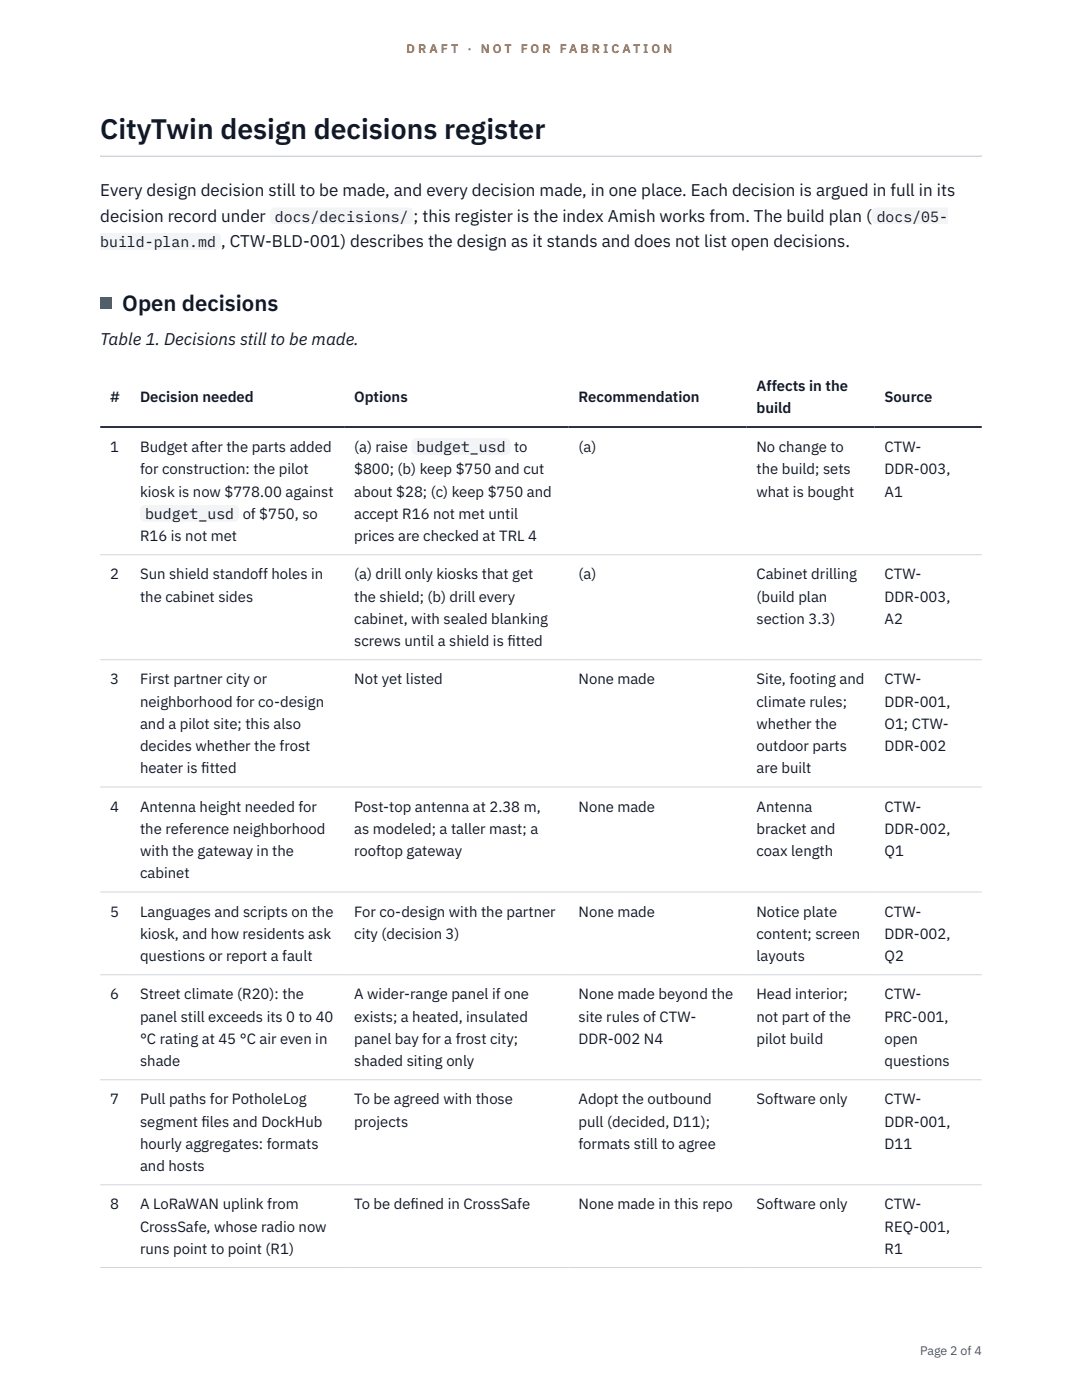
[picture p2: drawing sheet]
<svg xmlns="http://www.w3.org/2000/svg" width="216mm" height="279mm" viewBox="0 0 216 279" stroke-linecap="round" stroke-linejoin="round" font-family="sans-serif">
<defs><g id="words">
<text font-size="5.6" fill="#111827" x="20" y="27.6">CityTwin design decisions register</text>
<text font-size="4.4" fill="#111827" x="24.4" y="62">Open decisions</text>
<g font-size="3.4" fill="#111827">
<text x="20" y="39.1">Every design decision still to be made, and every decision made, in one place. Each decision is argued in full in its</text>
<text x="20" y="44.2">decision record under</text>
<text x="82.5" y="44.2">; this register is the index Amish works from. The build plan (</text>
<text x="44.1" y="49.3">, CTW-BLD-001) describes the design as it stands and does not list open decisions.</text>
<text x="20" y="68.9">Table 1. Decisions still to be made.</text>
</g>
<g font-size="3" fill="#111827">
<text x="54.9" y="44.2">docs/decisions/</text>
<text x="174.9" y="44.2">docs/05-</text>
<text x="20" y="49.3">build-plan.md</text>
<text x="150.9" y="78">Affects in the</text>
<text x="22" y="80.2">#</text>
<text x="27.9" y="80.2">Decision needed</text>
<text x="70.7" y="80.2">Options</text>
<text x="115.4" y="80.2">Recommendation</text>
<text x="150.9" y="82.4">build</text>
<text x="176.5" y="80.2">Source</text>
<text x="22" y="90.2">1</text>
<text x="27.9" y="90.2">Budget after the parts added</text>
<text x="27.9" y="94.7">for construction: the pilot</text>
<text x="70.7" y="90.2">(a) raise</text>
<text x="70.7" y="94.7">$800; (b) keep $750 and cut</text>
<text x="83.1" y="90.2">budget_usd</text>
<text x="102.6" y="90.2">to</text>
<text x="115.4" y="90.2">(a)</text>
<text x="150.9" y="90.2">No change to</text>
<text x="150.9" y="94.7">the build; sets</text>
<text x="176.5" y="90.2">CTW-</text>
<text x="176.5" y="94.7">DDR-003,</text>
<text x="27.9" y="99.1">kiosk is now $778.00 against</text>
<text x="70.7" y="99.1">about $28; (c) keep $750 and</text>
<text x="150.9" y="99.1">what is bought</text>
<text x="176.5" y="99.1">A1</text>
<text x="28.9" y="103.6">budget_usd</text>
<text x="48.4" y="103.6">of $750, so</text>
<text x="70.7" y="103.6">accept R16 not met until</text>
<text x="27.9" y="108">R16 is not met</text>
<text x="70.7" y="108">prices are checked at TRL 4</text>
<text x="22" y="115.6">2</text>
<text x="27.9" y="115.6">Sun shield standoff holes in</text>
<text x="70.7" y="115.6">(a) drill only kiosks that get</text>
<text x="115.4" y="115.6">(a)</text>
<text x="150.9" y="115.6">Cabinet drilling</text>
<text x="176.5" y="115.6">CTW-</text>
<text x="27.9" y="120.1">the cabinet sides</text>
<text x="70.7" y="120.1">the shield; (b) drill every</text>
<text x="70.7" y="124.5">cabinet, with sealed blanking</text>
<text x="150.9" y="120.1">(build plan</text>
<text x="150.9" y="124.5">section 3.3)</text>
<text x="176.5" y="120.1">DDR-003,</text>
<text x="176.5" y="124.5">A2</text>
<text x="70.7" y="129">screws until a shield is f</text>
<text x="101.2" y="129">itted</text>
<text x="22" y="136.6">3</text>
<text x="27.9" y="136.6">First partner city or</text>
<text x="70.7" y="136.6">Not yet listed</text>
<text x="115.4" y="136.6">None made</text>
<text x="150.9" y="136.6">Site, footing and</text>
<text x="176.5" y="136.6">CTW-</text>
<text x="27.9" y="141">neighborhood for co-design</text>
<text x="150.9" y="141">climate rules;</text>
<text x="176.5" y="141">DDR-001,</text>
<text x="27.9" y="145.5">and a pilot site; this also</text>
<text x="27.9" y="149.9">decides whether the frost</text>
<text x="150.9" y="145.5">whether the</text>
<text x="150.9" y="149.9">outdoor parts</text>
<text x="176.5" y="145.5">O1; CTW-</text>
<text x="176.5" y="149.9">DDR-002</text>
<text x="27.9" y="154.4">heater is f</text>
<text x="40.2" y="154.4">itted</text>
<text x="150.9" y="154.4">are built</text>
<text x="22" y="162">4</text>
<text x="27.9" y="162">Antenna height needed for</text>
<text x="70.7" y="162">Post-top antenna at 2.38 m,</text>
<text x="115.4" y="162">None made</text>
<text x="150.9" y="162">Antenna</text>
<text x="176.5" y="162">CTW-</text>
<text x="27.9" y="166.4">the reference neighborhood</text>
<text x="70.7" y="166.4">as modeled; a taller mast; a</text>
<text x="150.9" y="166.4">bracket and</text>
<text x="176.5" y="166.4">DDR-002,</text>
<text x="27.9" y="170.9">with the gateway in the</text>
<text x="70.7" y="170.9">rooftop gateway</text>
<text x="150.9" y="170.9">coax length</text>
<text x="176.5" y="170.9">Q1</text>
<text x="27.9" y="175.3">cabinet</text>
<text x="22" y="182.9">5</text>
<text x="27.9" y="182.9">Languages and scripts on the</text>
<text x="70.7" y="182.9">For co-design with the partner</text>
<text x="115.4" y="182.9">None made</text>
<text x="150.9" y="182.9">Notice plate</text>
<text x="176.5" y="182.9">CTW-</text>
<text x="27.9" y="187.4">kiosk, and how residents ask</text>
<text x="27.9" y="191.8">questions or report a fault</text>
<text x="70.7" y="187.4">city (decision 3)</text>
<text x="150.9" y="187.4">content; screen</text>
<text x="150.9" y="191.8">layouts</text>
<text x="176.5" y="187.4">DDR-002,</text>
<text x="176.5" y="191.8">Q2</text>
<text x="22" y="199.5">6</text>
<text x="27.9" y="199.5">Street climate (R20): the</text>
<text x="27.9" y="203.9">panel still exceeds its 0 to 40</text>
<text x="70.7" y="199.5">A wider-range panel if one</text>
<text x="70.7" y="203.9">exists; a heated, insulated</text>
<text x="115.4" y="199.5">None made beyond the</text>
<text x="115.4" y="203.9">site rules of CTW-</text>
<text x="150.9" y="199.5">Head interior;</text>
<text x="150.9" y="203.9">not part of the</text>
<text x="176.5" y="199.5">CTW-</text>
<text x="176.5" y="203.9">PRC-001,</text>
<text x="27.9" y="208.3">°C rating at 45 °C air even in</text>
<text x="70.7" y="208.3">panel bay for a frost city;</text>
<text x="115.4" y="208.3">DDR-002 N4</text>
<text x="150.9" y="208.3">pilot build</text>
<text x="176.5" y="208.3">open</text>
<text x="27.9" y="212.8">shade</text>
<text x="70.7" y="212.8">shaded siting only</text>
<text x="176.5" y="212.8">questions</text>
<text x="22" y="220.4">7</text>
<text x="27.9" y="220.4">Pull paths for PotholeLog</text>
<text x="70.7" y="220.4">To be agreed with those</text>
<text x="115.4" y="220.4">Adopt the outbound</text>
<text x="150.9" y="220.4">Software only</text>
<text x="176.5" y="220.4">CTW-</text>
<text x="27.9" y="224.9">segment f</text>
<text x="40.2" y="224.9">iles and DockHub</text>
<text x="70.7" y="224.9">projects</text>
<text x="115.4" y="224.9">pull (decided, D11);</text>
<text x="176.5" y="224.9">DDR-001,</text>
<text x="27.9" y="229.3">hourly aggregates: formats</text>
<text x="27.9" y="233.7">and hosts</text>
<text x="115.4" y="229.3">formats still to agree</text>
<text x="176.5" y="229.3">D11</text>
<text x="22" y="241.4">8</text>
<text x="27.9" y="241.4">A LoRaWAN uplink from</text>
<text x="27.9" y="245.8">CrossSafe, whose radio now</text>
<text x="70.7" y="241.4">To be def</text>
<text x="81.9" y="241.4">ined in CrossSafe</text>
<text x="115.4" y="241.4">None made in this repo</text>
<text x="150.9" y="241.4">Software only</text>
<text x="176.5" y="241.4">CTW-</text>
<text x="176.5" y="245.8">REQ-001,</text>
<text x="27.9" y="250.3">runs point to point (R1)</text>
<text x="176.5" y="250.3">R1</text>
</g>
<g font-size="2.5" fill="#b45309">
<text x="81.1" y="10.5">D R A F T</text>
<text x="93.3" y="10.5">·</text>
<text x="95.9" y="10.5">N O T</text>
<text x="103.9" y="10.5">F O R</text>
<text x="111.7" y="10.5">F A B R I C A T I O N</text>
</g>
<text font-size="2.5" fill="#4b5563" x="183.6" y="270.3">Page 2 of 4</text>
</g></defs>
<path d="M20 31l175.9 .1zM20 31h175.9v.3h-175.9z" fill-rule="evenodd" fill="#d1d5db"/>
<path d="M20 110.7h175.9M20 131.7h175.9M20 157.1h175.9M20 178h175.9M20 194.5h175.9M20 215.5h175.9M20 236.4h175.9M20 253h175.9" fill="none" stroke="#d1d5db" stroke-width=".2"/>
<path d="M20 85.2h175.9" fill="none" stroke="#111827" stroke-width=".35"/>
<g fill="#f3f4f6">
<path d="M53.9 41.4h28.6v3.4h-28.6z"/>
<path d="M173.9 41.4h15.3v3.4h-15.3z"/>
<path d="M20 46.5h24.1v3.4h-24.1z"/>
</g>
<path d="M20 59.4h2.2v2.2h-2.2z" fill="#0f766e"/>
<g fill="#f3f4f6">
<path d="M27.9 100.8h19.8v3.3h-19.8z"/>
<path d="M82.1 87.4h19.8v3.4h-19.8z"/>
</g>
<use href="#words"/>
</svg>
